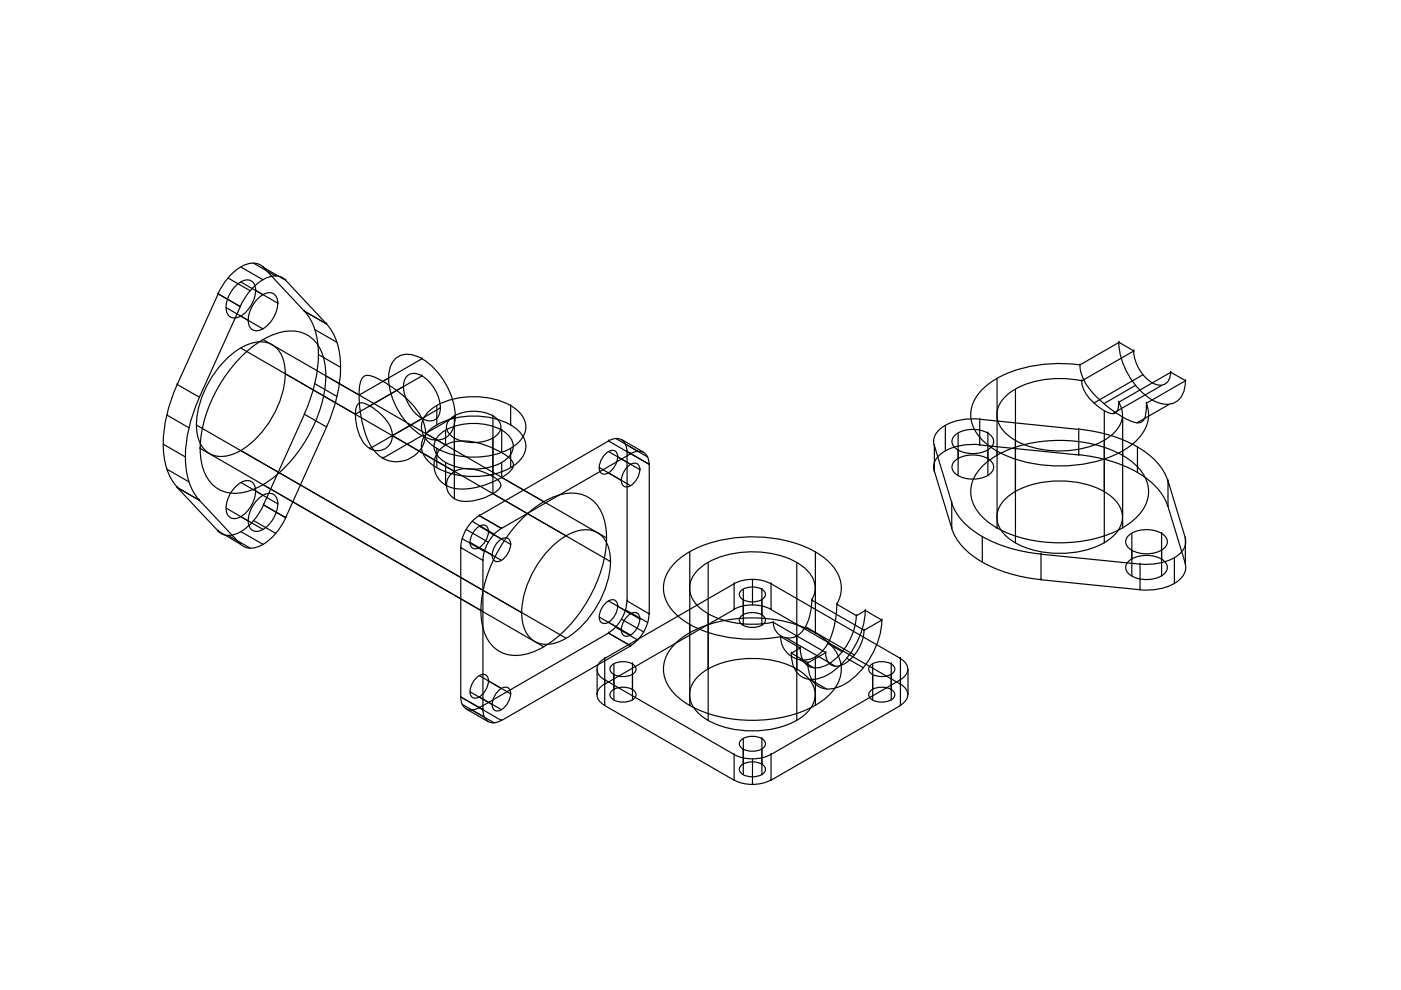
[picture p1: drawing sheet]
<svg xmlns="http://www.w3.org/2000/svg" width="297mm" height="210mm" viewBox="0 0 297 210" stroke-linecap="round" stroke-linejoin="round" font-family="sans-serif">
<!-- layer: 0 -->
<g fill="none" stroke="#000" stroke-width=".25">
<path d="M48.4 59l4.7 2.7M51.1 59.8l4.7 2.7M51.1 56.6l4.7 2.7M53.8 55.8l4.7 2.7M55.9 56.7l4.7 2.7 8.6 9.3M55.9 56.7h.1M55.9 56.7l8.6 9.3M55.9 56.7a3.8 3.8 0 0 0-4.8-.1 12.5 12.5 0 0 0-4.9 5.7M60.6 59.4h.1M60.6 59.4a3.8 3.8 0 0 0-4.8-.1 12.5 12.5 0 0 0-4.9 5.7M46.3 62.3h.1M46.3 62.3l4.7 2.7"/>
<path d="M46.3 62.3l-8.7 19.2M47.9 76.2a11.5 11.5 0 0 1 7.6-3.7 5.3 5.3 0 0 1 4.9 5.4 20.3 20.3 0 0 1-7.2 16.1 9.5 9.5 0 0 1-7.5 2.7 5.4 5.4 0 0 1-4-5.3 20.3 20.3 0 0 1 6.2-15.2zM47.9 65.2l7.9 4.6M49.8 60.8a3 3 0 0 1 3.5-1.3 3 3 0 0 1 .6 3.6 5.9 5.9 0 0 1-4.1 4.3 1.86 1.86 0 0 1-1.9-2.2 6.9 6.9 0 0 1 1.9-4.4zM50.9 75.9a17.1 17.1 0 0 1 10.4-5.7 6.8 6.8 0 0 1 7.1 5 20.3 20.3 0 0 1-1.4 13.8 27.9 27.9 0 0 1-12.7 14.5 8.5 8.5 0 0 1-8.4-.1 8.9 8.9 0 0 1-3.4-6.7 27.9 27.9 0 0 1 6.2-18.3zM51 65l-8.7 19.2-4.7-2.7M51 65h.1M51.1 73.8l45.2 26.2M54.2 61.6h.1M54.2 61.6l4.7 2.7M54.5 63.5a3 3 0 0 1 3.5-1.2 3 3 0 0 1 .6 3.5 5.9 5.9 0 0 1-4.1 4.3 1.86 1.86 0 0 1-1.9-2.2 6.9 6.9 0 0 1 1.9-4.4zM55.8 72l72.8 42.1"/>
<path d="M58.9 64.3h.1M60.5 79.2h.1M60.5 79.2l14.8 8.6 14.2-8.1M64.5 65.9a13.7 13.7 0 0 1 3 10 31.7 31.7 0 0 1-3 11.9M64.5 66h.1M64.5 66l4.7 2.7M66.7 69.9l4.7 2.7M67.5 75.2l4.7 2.7M69.1 79.7l7 4.1 6.3-3.6M69.2 68.7a13.7 13.7 0 0 1 3 10 31.7 31.7 0 0 1-3 11.8M69.2 68.7h.1M77 80a2.38 2.38 0 0 1 2.6 0 24.6 24.6 0 0 1 9.4 7.8 6.4 6.4 0 0 1-.6 8.3 6.1 6.1 0 0 1-9.9-1.8 21.7 21.7 0 0 1-2-13.5z"/>
<path d="M83.5 76.4a4 4 0 0 1 4.9-.9 14.9 14.9 0 0 1 8 13.9 4 4 0 0 1-5.9 3.5 14.9 14.9 0 0 1-8-13.9l.2-1zM86.2 79.8a2.82 2.82 0 0 1 4 .4 8.4 8.4 0 0 1 3.1 7.1 2.15 2.15 0 0 1-3.1 1.8 8.1 8.1 0 0 1-4.6-8zM89.5 79.7h.1M89.5 76.1h.1M89.5 76.1l-8.3 4.7M228.9 77.4a28.8 28.8 0 0 0-17.8 3 9.4 9.4 0 0 0-5.3 7.5 8.4 8.4 0 0 0 4.2 6.9 27.8 27.8 0 0 0 19.2 3.7 21.3 21.3 0 0 0 11.9-5.3 7 7 0 0 0 1.9-7.7M229 77.4a11 11 0 0 0 4.5 7.7 20.2 20.2 0 0 0 7.4 4.5 1.77 1.77 0 0 0 2-2l.2-2.1M229 77.4h.1M237.2 72.6a15.2 15.2 0 0 0 8.1 12.7 4 4 0 0 0 6-3.4v-1.2M237.3 72.6h.1M237.3 72.6l-8.3 4.8M237.3 72.6l3.1 1.8"/>
<path d="M240.4 74.4a8.3 8.3 0 0 0 4.7 7.1 2.15 2.15 0 0 0 3-1.8l.1-.8M240.4 74.4l-11.1 6.4a7.3 7.3 0 0 0 3.2 5.1 5.5 5.5 0 0 0 3.8 1.8 1.81 1.81 0 0 0 .9-2v-.4l11-6.4M240.4 74.4h.1M242.3 79.4l-10.4 6.1M248.2 78.9h.1M248.2 78.9l3.2 1.8M34.6 94.2l4.7 2.7M35.4 88l4.7 2.7M35.4 99.5l4.7 2.7M37.6 81.5h.1M37.6 81.5a28 28 0 0 0-2.7 16.2 11.5 11.5 0 0 0 2.7 5.6M41.6 90.1l78.4 45.2"/>
<path d="M42.3 84.2h.1M42.3 84.2a28 28 0 0 0-2.7 16.3 11.5 11.5 0 0 0 2.7 5.6M42.4 95.1h.1M42.4 95.1l72.9 42M64.5 87.8l4.7 2.7-8.6 19.3M64.5 87.8h.1M64.5 87.8l-8.6 19.2M66.7 81.4l4.7 2.7M69.2 90.5h.1M75.8 85.8a1.59 1.59 0 0 1 2.2 .1l.4 .1a10 10 0 0 1 4.7 5.5 3.2 3.2 0 0 1-1.7 3.8 3.2 3.2 0 0 1-4-1.1 10.4 10.4 0 0 1-1.8-8.2zM78.4 95.1h.1M81.2 97.1h.1"/>
<path d="M89.5 88.8l-11.1 6.3M89.5 92.4l-8.3 4.7M90.8 87.3a14.9 14.9 0 0 1 11.6-3.1 11.8 11.8 0 0 1 8.3 3.9 4.4 4.4 0 0 1-1.5 6.3 16.6 16.6 0 0 1-17.6 0 4.4 4.4 0 0 1-.8-7.1zM90.8 91.5a14.9 14.9 0 0 1 11.6-3.2 11.8 11.8 0 0 1 8.3 3.9 4.4 4.4 0 0 1-1.5 6.3 16.6 16.6 0 0 1-17.6 0 4.4 4.4 0 0 1-.8-7zM92.6 86v4.1M92.6 95.1v4M92.9 92.5a11 11 0 0 1 9.3-2.6 8.6 8.6 0 0 1 6.2 3.3 3.3 3.3 0 0 1-1.2 4.2 12.5 12.5 0 0 1-13.6 0 3.3 3.3 0 0 1-.7-4.9zM93.4 86.5l-10.2 5.9 46.2 26.7M93.4 95.2a7.7 7.7 0 0 1 7-1.5 18.6 18.6 0 0 1 7.8 3.6 1.59 1.59 0 0 1 0 2.6 16.8 16.8 0 0 1-11.7 3.7 5 5 0 0 1-4.2-3.3 5 5 0 0 1 1.1-5.1zM94.5 91.2v3.1M94.5 98.1v4.8M95.7 88.6a8.6 8.6 0 0 1 9.5 0 2.39 2.39 0 0 1 1 2.4 2.39 2.39 0 0 1-1.7 1.9 8.8 8.8 0 0 1-8.8-.5 2.26 2.26 0 0 1 0-3.8z"/>
<path d="M96.3 88.2v17.5M96.5 88.3l-6.3 3.6M104.5 88.2h.1M104.5 88.2v16.5l15.5 8.9M106.4 91.2h.1M106.4 91.2v4.8M106.4 98.1v3.1l8.9 5.2M108.3 86h.1M108.3 90.1h.1M108.3 86v4.1M108.3 95.1v4M127.1 99.1l4.7 2.8"/>
<path d="M128.1 96.5a1.66 1.66 0 0 1 2.6-.6 3.6 3.6 0 0 1-2.7 4.6 1.66 1.66 0 0 1-.8-2.5zM129 93.5a2.39 2.39 0 0 1 2.8-.3 2.39 2.39 0 0 1 1.1 2.6M129 93.5h.1M129 95.7l6.7 3.9M130.5 92.9l6.9 4M131 96.9h.1M131.8 93.2l4.7 2.7M132.8 99.2a1.66 1.66 0 0 1 2.6-.6 3.6 3.6 0 0 1-2.7 4.6 1.66 1.66 0 0 1-.8-2.5zM133 95.7v31.7l4.7 2.8v-31.7M133 95.7h.1M133 95.7l4.7 2.8M133.7 96.2a2.39 2.39 0 0 1 2.8-.3 2.39 2.39 0 0 1 1.1 2.6"/>
<path d="M133.7 96.2h.1M135.7 99.6h.1M137.7 98.5h.1M198.1 94.5l3.7 12.1v5.4M198.1 94.5h.1M198.1 99.9h.1M198.1 94.5v5.4M198.1 99.9l3.7 12.1M200.4 90.2v5.5M202.6 92.2a6.5 6.5 0 0 1 7.4 0 1.84 1.84 0 0 1-.6 3.2 6.7 6.7 0 0 1-6.8-.4 1.73 1.73 0 0 1 0-2.8zM202.6 97.6a6.5 6.5 0 0 1 7.4 0 1.84 1.84 0 0 1-.6 3.2 6.7 6.7 0 0 1-6.8-.4 1.73 1.73 0 0 1 0-2.8zM203.1 91.8v9.1"/>
<path d="M207.7 88.9a11.5 11.5 0 0 0-8.6 2.2 3.2 3.2 0 0 0-1 3.3M207.7 94.3a11.5 11.5 0 0 0-8.6 2.2 3.2 3.2 0 0 0-1 3.4M207.7 88.9h.1M207.7 94.3h.1M207.7 94.3l21 2.2M208.8 98.4a24.7 24.7 0 0 1 16.7-5 24.2 24.2 0 0 1 15.1 5 7.2 7.2 0 0 1 1.7 9.7 17.1 17.1 0 0 1-10.1 6.1 30 30 0 0 1-20.9-2.3 9.9 9.9 0 0 1-5.5-7.1 7.7 7.7 0 0 1 3-6.4zM209.5 91.8h.1M209.5 97.3h.1M209.5 91.8v9.1M211.4 80.3v31.7M215.3 82.5v32.6M228.7 91a28 28 0 0 1 15.4 5.8 11.5 11.5 0 0 1 3.5 5.1"/>
<path d="M228.7 96.4a28 28 0 0 1 15.4 5.8 11.5 11.5 0 0 1 3.5 5.1M228.7 91l-21-2.1v5.4M228.7 91h.1M228.7 96.5h.1M228.7 91v5.5M229.3 80.7a20.1 20.1 0 0 0-15 2.4 5.5 5.5 0 0 0-2.6 6.5 10.2 10.2 0 0 0 7 5.2 21 21 0 0 0 15.5-1.5 6.7 6.7 0 0 0 3.8-5.5l-.4-1.7-.4-.8M229.3 80.8h.1M234.1 87.1v28M237.2 85.3h.1M238 88.4v23.6M240.8 81.7l-6.8 3.9M241.2 94.8v5.4"/>
<path d="M243.1 85.5h.1M246.3 81.7l-10.4 6M247.8 85.8l-6.7 3.8M251.4 80.7h.1M251.4 80.7l-8.3 4.8M37.6 103.4h.1M37.6 103.4l4.7 2.7M37.6 103.4l8.7 9.2M42.3 106.1l8.7 9.2-4.7-2.7M42.3 106.1h.1M46.3 112.6h.1M47.9 107.7l4.7 2.8"/>
<path d="M48.4 113.5l4.7 2.7M49.8 103.3a3 3 0 0 1 3.5-1.2 3 3 0 0 1 .6 3.6 5.9 5.9 0 0 1-4.1 4.3 1.86 1.86 0 0 1-1.9-2.3 6.9 6.9 0 0 1 1.9-4.4zM51 115.3h.1M51.1 102.3l7.8 4.5M51.1 109.5l4.7 2.8M51.1 112.7l4.7 2.7M53.8 110.4l4.7 2.7M54.2 104.1h.1M54.5 106a3 3 0 0 1 3.5-1.2 3 3 0 0 1 .6 3.6 5.9 5.9 0 0 1-4.1 4.3 1.86 1.86 0 0 1-1.9-2.3 6.9 6.9 0 0 1 1.9-4.4zM55.9 107h.1M55.9 107l4.7 2.8M55.9 107a11.5 11.5 0 0 1-6.2 6.3 3.2 3.2 0 0 1-3.5-.7"/>
<path d="M58.9 106.8h.1M60.6 109.8h.1M60.6 109.8a11.5 11.5 0 0 1-6.2 6.2 3.2 3.2 0 0 1-3.5-.7M94.5 102.9h.1M95.7 100.5a6 6 0 0 1 5.8-.7l1.1 .3a5.9 5.9 0 0 1 3.6 2.5 1.92 1.92 0 0 1-1.3 1.8 10.9 10.9 0 0 1-7.7 1.7 3.4 3.4 0 0 1-1.5-5.6zM96.3 105.7h.1M97.7 116.1h.1M98 114.2l4.7 2.7M98.8 112.3l4.7 2.7M99.6 115l4.7 2.7M100.1 110.5l4.7 2.8M100.8 112.3a1.66 1.66 0 0 1 2.5-.6 3.6 3.6 0 0 1-2.7 4.7 1.66 1.66 0 0 1-.7-2.5z"/>
<path d="M101.6 109.3a8.6 8.6 0 0 0-3.9 6.8M101.6 109.3l27.4-15.8 4.7 2.7-27.4 15.8M101.6 109.3h.1M101.6 109.3l4.7 2.7M101.6 111.6l6.7 3.8M101.6 116.1l4.7 2.7M102.4 118.8h.1M103.6 112.7h.1M105.5 115a1.66 1.66 0 0 1 2.5-.6 3.6 3.6 0 0 1-2.7 4.7 1.66 1.66 0 0 1-.7-2.5zM106.3 112a8.6 8.6 0 0 0-3.9 6.8M106.3 112h.1M108.3 115.4h.1"/>
<path d="M110.4 110.3a17.1 17.1 0 0 1 10.4-5.7 6.8 6.8 0 0 1 7.1 5 20.3 20.3 0 0 1-1.3 13.8 27.9 27.9 0 0 1-12.8 14.5 8.5 8.5 0 0 1-8.4-.1 8.9 8.9 0 0 1-3.4-6.7 27.9 27.9 0 0 1 6.2-18.3zM116.8 116.1a11.5 11.5 0 0 1 7.6-3.8 5.3 5.3 0 0 1 5 5.4 20.3 20.3 0 0 1-7.2 16.1 9.5 9.5 0 0 1-7.6 2.7 5.4 5.4 0 0 1-3.9-5.3 20.3 20.3 0 0 1 6.1-15.1zM129 100.3l4.7 2.7M129.4 119.1h.1M146.2 117v32.6M150.1 119.2v33.5M168.9 119.2v33.5M172.9 117v17.2M201.8 106.6a13.7 13.7 0 0 0 7.1 7.5 31.7 31.7 0 0 0 11.8 3.4M201.8 112a13.7 13.7 0 0 0 7.1 7.5 31.7 31.7 0 0 0 11.8 3.4M201.8 106.6h.1M201.8 112h.1"/>
<path d="M208.3 113.8v5.4M211.4 112h.1M213.2 105.7a17.8 17.8 0 0 1 12.9-3.7 16.2 16.2 0 0 1 10 3.7 5.1 5.1 0 0 1 0 7.9 17.8 17.8 0 0 1-12.9 3.7 16.2 16.2 0 0 1-10-3.7 5.1 5.1 0 0 1 0-7.9zM220.7 117.5l21 2.1v5.4M220.7 117.5h.1M220.7 117.5v5.4M234.1 104.3h.1M239.4 113.4a6.5 6.5 0 0 1 7.4 0 1.84 1.84 0 0 1-.6 3.3 6.7 6.7 0 0 1-6.8-.4 1.73 1.73 0 0 1 0-2.9zM239.4 118.9a6.5 6.5 0 0 1 7.4 0 1.84 1.84 0 0 1-.6 3.2 6.7 6.7 0 0 1-6.8-.4 1.73 1.73 0 0 1 0-2.8zM240 113.1v9M241.7 119.6h.1M246.3 113.1h.1"/>
<path d="M246.3 118.5h.1M246.3 113.1v9M247.6 107.4v-5.5l3.7 12.2M247.6 101.9h.1M247.6 107.4h.1M247.6 107.4l3.7 12.1M249 118.3v5.4M251.3 114a3.8 3.8 0 0 1-2.3 4.3 12.5 12.5 0 0 1-7.4 1.3M251.3 119.5a3.8 3.8 0 0 1-2.3 4.2 12.5 12.5 0 0 1-7.4 1.4M251.3 114.1h.1M251.3 119.5h.1M251.3 114.1v5.4"/>
<path d="M102 129.4h.1M127.1 130.8l4.7 2.7M128.1 128.1a1.66 1.66 0 0 1 2.6-.5 3.6 3.6 0 0 1-2.7 4.6 1.66 1.66 0 0 1-.8-2.5zM128.2 139.6a2.39 2.39 0 0 0-1.6 2.3 2.39 2.39 0 0 0 1.6 2.2M128.2 139.6h.1M129 134.2l-27.4 15.9 4.7 2.7 27.4-15.9M129 134.2h.1M129 134.2l4.7 2.7M129 131.9l4.7 2.7M129 127.4l4.7 2.8M130.5 133l4.7 2.7M131 128.6h.1"/>
<path d="M131 128.6l4.7 2.7M131.8 131.3l4.7 2.7M132.7 129.3l4.7 2.7M132.8 130.9a1.66 1.66 0 0 1 2.6-.6 3.6 3.6 0 0 1-2.7 4.6 1.66 1.66 0 0 1-.8-2.5zM132.9 127.4a8.6 8.6 0 0 1-3.9 6.8M133 127.4h.1M133.7 136.9h.1M135.7 131.3h.1M137.6 130.1a8.6 8.6 0 0 1-3.9 6.8M137.7 130.2h.1M143.6 136a24.7 24.7 0 0 1 16.8-5 24.2 24.2 0 0 1 15 5 7.2 7.2 0 0 1 1.8 9.7 17.1 17.1 0 0 1-10.2 6.1 30 30 0 0 1-20.8-2.3 9.9 9.9 0 0 1-5.5-7.1 7.7 7.7 0 0 1 2.9-6.4zM155.6 123.8a8.6 8.6 0 0 1 7.8 0"/>
<path d="M155.6 129.2a8.6 8.6 0 0 1 7.8 0M155.6 123.8l-27.4 15.8v5.5l27.4-15.9M155.6 123.8h.1M155.6 129.2h.1M155.6 123.8v5.4M157.1 125.2a3.8 3.8 0 0 1 5.1 .4 1.66 1.66 0 0 1-1.8 1.9l-.6 .1a3.2 3.2 0 0 1-3-1.2v-.8zM157.1 130.7a3.8 3.8 0 0 1 5.1 .3 1.66 1.66 0 0 1-1.8 2h-.6a3.2 3.2 0 0 1-3-1.1v-.9zM157.6 124.9v7.7M159.5 122.8v5.5M161.5 124.9h.1M161.5 130.3h.1M161.5 124.9v7.7"/>
<path d="M163.5 123.8h.1M163.5 129.2h.1M163.9 131.9h.1M165.5 135h.1M165.5 135l4.2 2.4M166.7 135.2l10.4 6.1M167.8 138.5h.1M167.8 138.5l3.5 2M169.6 139.9l3 1.7M169.7 137.4h.1M169.7 137.4l-1.9 1.1M170.8 132.9l10.4 6"/>
<path d="M172.1 127.2a5 5 0 0 0-1.3-6.6 18.1 18.1 0 0 0-13.4-3.5 15.2 15.2 0 0 0-9.9 4.3 5 5 0 0 0 .7 7.4 17.8 17.8 0 0 0 13 3.5l2.7-.4M172.1 127.2h.1M172.9 139.3v10.3M175.1 138.4h.1M175.1 138.4l-3.8 2.1M175.5 136.4l3.1 1.8M177.4 128.1a7 7 0 0 0-1.7-9 23 23 0 0 0-14.2-5.2 27.4 27.4 0 0 0-16.6 3.9 8.3 8.3 0 0 0-4.2 7.7 10.3 10.3 0 0 0 6 7.2 29.9 29.9 0 0 0 18.8 2.3M177.4 128.1a17.7 17.7 0 0 1-2.4 9.2 5.2 5.2 0 0 1-7.5 1.6l-.5-.4a4.9 4.9 0 0 1-1.5-3.5M177.4 128.1h.1M177.4 128.1l4.2 2.4M179.5 139.6l3.6 2M181.5 130.5a12.8 12.8 0 0 1-6.9 10.8 3.3 3.3 0 0 1-4.9-2.9v-1"/>
<path d="M181.6 130.5h.1M183.2 133.6a8.8 8.8 0 0 1-4.8 7.4 2.39 2.39 0 0 1-2.5-.3 2.39 2.39 0 0 1-.9-2.4M183.2 133.6l-11.1-6.4a9.8 9.8 0 0 1-2.7 7.4 3.3 3.3 0 0 1-3.6 .3 3.3 3.3 0 0 1-1.9-3l11.2 6.5M183.2 133.6h.1M183.4 129.4a16.9 16.9 0 0 1-8.8 14.1 4.5 4.5 0 0 1-6.8-3.9v-1.1M183.5 129.4h.1M183.5 129.4l3.5 2.1M183.5 129.4l-1.9 1.1M187 131.5a16.9 16.9 0 0 1-8.9 14.1 4.5 4.5 0 0 1-6.7-3.9l-.1-1.2M187 131.5h.1M187 131.5l-3.8 2.1M190.9 139.6a2.39 2.39 0 0 1 1.6 2.3 2.39 2.39 0 0 1-1.6 2.2"/>
<path d="M190.9 139.6l-27.4-15.8v5.4l27.4 15.9M190.9 139.6h.1M190.9 139.6v5.5M220.7 122.9h.1M220.7 122.9l21 2.1M241.7 125h.1M97.7 147.8v-31.7l4.7 2.7v31.7M97.7 147.8h.1M97.7 147.8l4.7 2.7M97.7 147.8a2.39 2.39 0 0 0 1.1 2.5 2.39 2.39 0 0 0 2.8-.3M98 149.3l6.8 4M98.8 150.3l4.7 2.7"/>
<path d="M99.6 146.7l4.7 2.7M100.8 144a1.66 1.66 0 0 1 2.5-.6 3.6 3.6 0 0 1-2.7 4.6 1.66 1.66 0 0 1-.7-2.5zM101.6 150.1h.1M101.6 143.2l4.7 2.8M101.6 147.8l4.7 2.7M102.4 150.5h.1M102.4 150.5a2.39 2.39 0 0 0 1.1 2.5 2.39 2.39 0 0 0 2.8-.3M103.6 144.4h.1M103.6 144.4l4.7 2.7M105.5 146.7a1.66 1.66 0 0 1 2.5-.6 3.6 3.6 0 0 1-2.7 4.6 1.66 1.66 0 0 1-.7-2.5zM106.3 152.8h.1M108.3 147.1h.1"/>
<path d="M126.6 141.9v5.4M128.2 145a2.39 2.39 0 0 0-1.6 2.3 2.39 2.39 0 0 0 1.6 2.2M128.2 144.1l27.4 15.9v5.4l-27.4-15.8M128.2 144.1h.1M128.2 149.6h.1M128.2 145.1h.1M128.2 144.1v5.5M129.7 141.1a3.8 3.8 0 0 1 5.1 .4 1.66 1.66 0 0 1-1.8 1.9h-.6a3.2 3.2 0 0 1-3-1.1v-.8zM129.7 146.5a3.8 3.8 0 0 1 5.1 .4 1.66 1.66 0 0 1-1.8 1.9l-.6 .1a3.2 3.2 0 0 1-3-1.2v-.8zM130.2 140.7v7.7M134.1 140.7h.1M134.1 146.2h.1"/>
<path d="M134.1 140.7v7.7M146.2 149.6h.1M148.1 143.4a17.8 17.8 0 0 1 12.9-3.8 16.2 16.2 0 0 1 10 3.8 5.1 5.1 0 0 1 0 7.8 17.8 17.8 0 0 1-12.9 3.7 16.2 16.2 0 0 1-10-3.7 5.1 5.1 0 0 1 0-7.8zM155.6 160a8.6 8.6 0 0 0 7.8 0M155.6 160h.1M157.1 156.9a3.8 3.8 0 0 1 5.1 .4 1.66 1.66 0 0 1-1.8 1.9l-.6 .1a3.2 3.2 0 0 1-3-1.2v-.8zM157.6 156.6v7.7M161.5 156.6h.1M161.5 156.6v7.7M163.5 160l27.4-15.9v5.5l-27.4 15.8M163.5 160h.1M163.5 160v5.4"/>
<path d="M168.9 141.9h.1M171.3 140.5h.1M171.7 144l3.5 2.1M184.5 141.1a3.8 3.8 0 0 1 5.1 .4 1.66 1.66 0 0 1-1.7 1.9h-.6a3.2 3.2 0 0 1-3-1.1v-.8zM184.5 146.5a3.8 3.8 0 0 1 5.1 .4 1.66 1.66 0 0 1-1.7 1.9l-.6 .1a3.2 3.2 0 0 1-3-1.2v-.8zM185 140.7v7.7M189 140.7h.1M189 146.2h.1M189 140.7v7.7M190.9 145a2.39 2.39 0 0 1 1.6 2.3 2.39 2.39 0 0 1-1.6 2.2M190.9 145.1h.1M190.9 144.1h.1"/>
<path d="M190.9 149.6h.1M192.5 141.9v5.4M155.6 165.4a8.6 8.6 0 0 0 7.8 0M155.6 165.4h.1M157.1 162.3a3.8 3.8 0 0 1 5.1 .4 1.66 1.66 0 0 1-1.8 1.9l-.6 .1a3.2 3.2 0 0 1-3-1.2v-.8zM159.5 160.9v5.5M161.5 162h.1M163.5 165.4h.1"/>
</g>
</svg>
